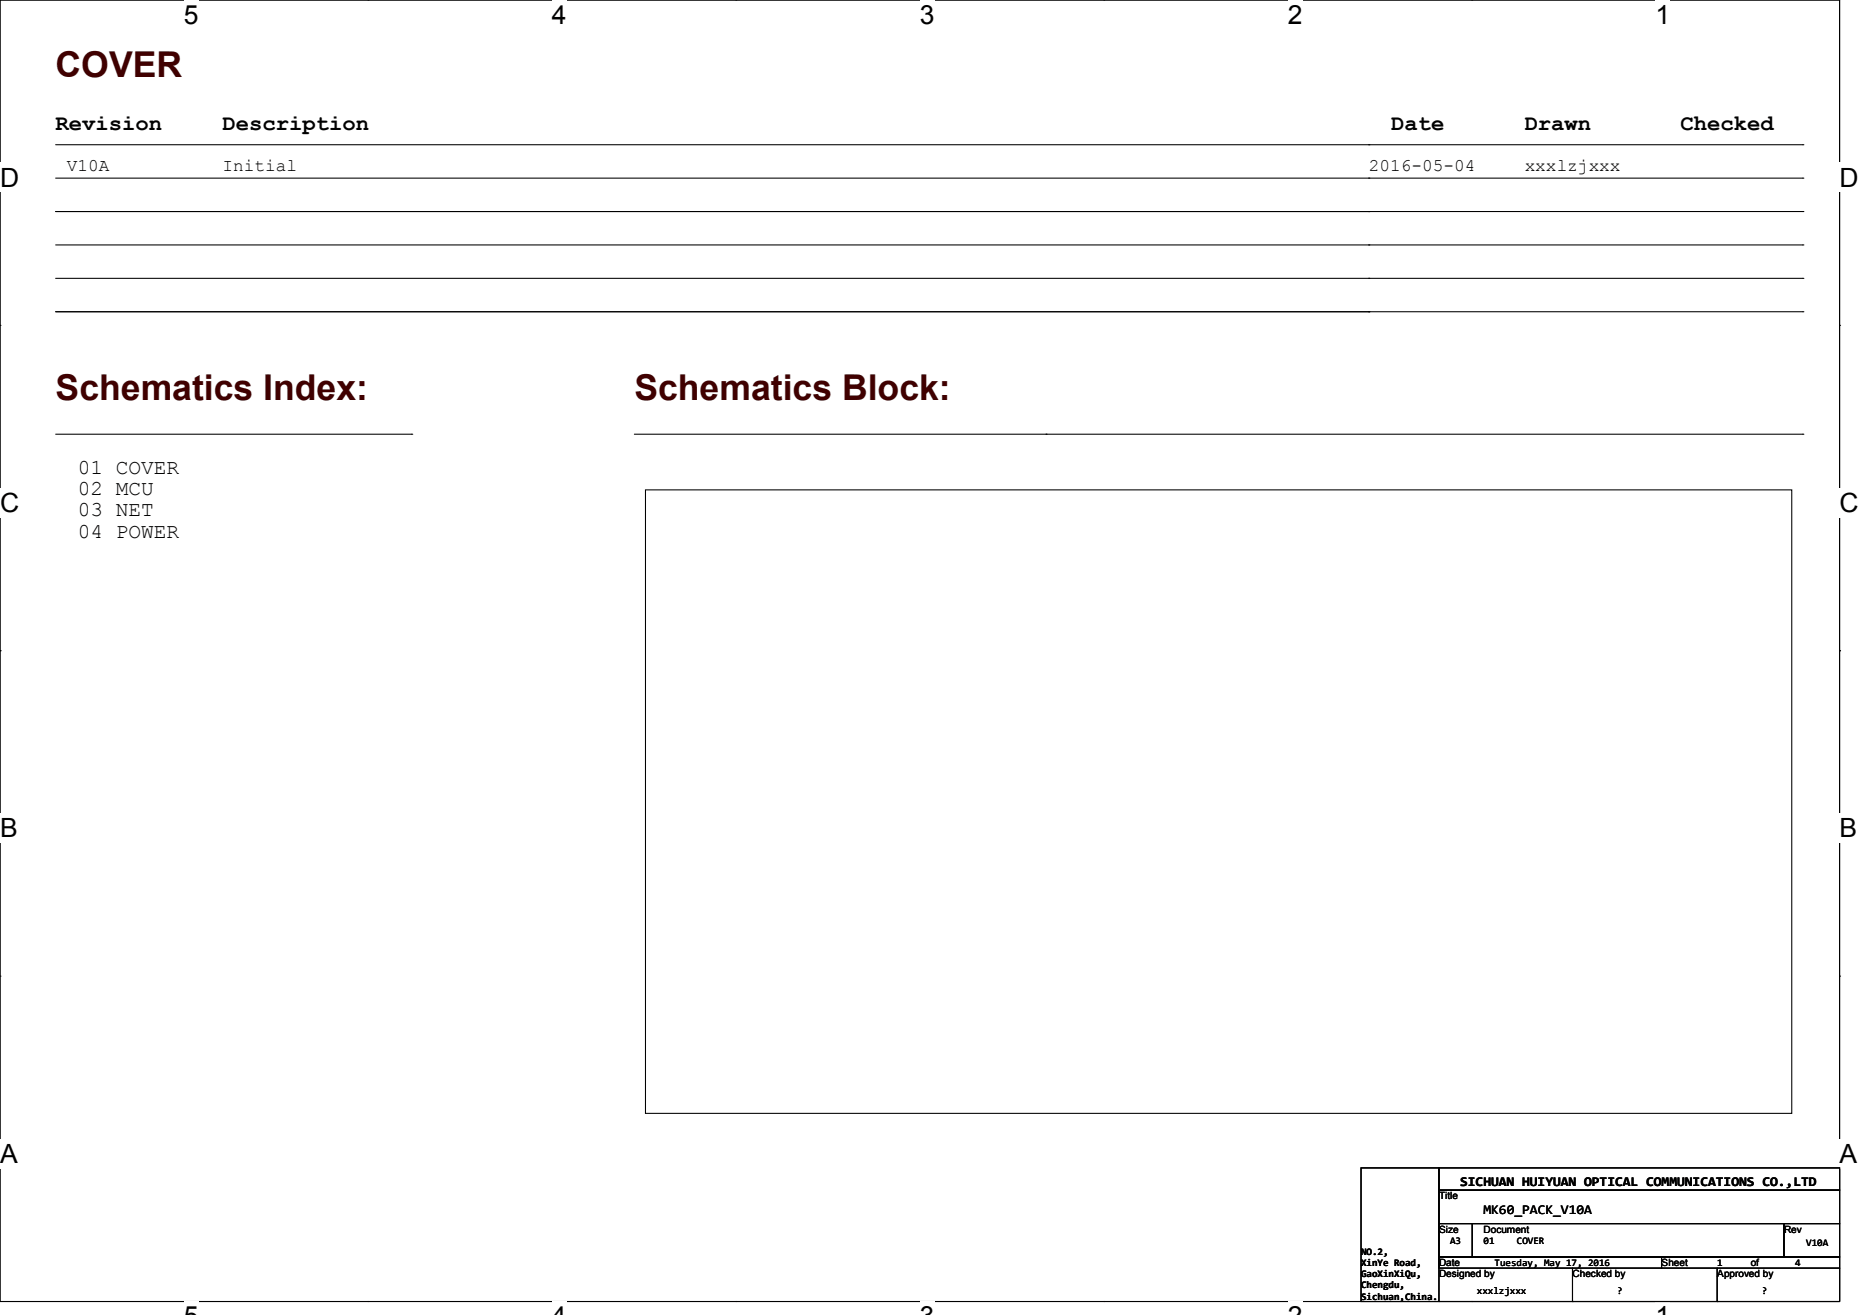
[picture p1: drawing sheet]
<svg xmlns="http://www.w3.org/2000/svg" width="297mm" height="210mm" viewBox="0 0 297 210" stroke-linecap="round" stroke-linejoin="round" font-family="sans-serif">
<defs><g id="words">
<g font-size="5.7" fill="#400000">
<text x="8.9" y="12.3">COVER</text>
<text x="8.9" y="63.8">Schematics Index:</text>
<text x="101.3" y="63.8">Schematics Block:</text>
</g>
<g font-size="4.2">
<text x="29.4" y="3.8">5</text>
<text x="88.2" y="3.8">4</text>
<text x="147" y="3.8">3</text>
<text x="205.7" y="3.8">2</text>
<text x="264.5" y="3.8">1</text>
<text x="0" y="29.8">D</text>
<text x="293.9" y="29.8">D</text>
<text x="0" y="81.8">C</text>
<text x="293.9" y="81.8">C</text>
<text x="0" y="133.7">B</text>
<text x="293.9" y="133.7">B</text>
<text x="0" y="185.7">A</text>
<text x="293.9" y="185.7">A</text>
</g>
<g font-size="3.5">
<text x="8.9" y="20.7">Revision</text>
<text x="35.6" y="20.7">Description</text>
<text x="222.3" y="20.7">Date</text>
<text x="243.6" y="20.7">Drawn</text>
<text x="268.5" y="20.7">Checked</text>
</g>
<g font-size="3.4">
<text x="12.4" y="75.7">01 COVER</text>
<text x="12.4" y="79.1">02 MCU</text>
<text x="12.4" y="82.5">03 NET</text>
<text x="12.4" y="85.8">04 POWER</text>
</g>
<g font-size="2.8">
<text x="10.7" y="27.3">V10A</text>
<text x="35.6" y="27.3">Initial</text>
<text x="218.7" y="27.3">2016-05-04</text>
<text x="243.6" y="27.3">xxxlzjxxx</text>
</g>
<g font-size="2.1">
<text x="233.3" y="189.4">SICHUAN HUIYUAN OPTICAL COMMUNICATIONS CO.,LTD</text>
<text x="237" y="193.8">MK60_PACK_V10A</text>
</g>
<g font-size="1.6">
<text x="229.9" y="191.5">Title</text>
<text x="229.9" y="196.8">Size</text>
<text x="237" y="196.8">Document</text>
<text x="285" y="196.8">Rev</text>
<text x="217.4" y="200.4">NO.2,</text>
<text x="217.4" y="202.2">XinYe Road,</text>
<text x="217.5" y="204">GaoXinXiQu,</text>
<text x="229.9" y="202.2">Date</text>
<text x="229.9" y="204">Designed by</text>
<text x="231.7" y="198.6">A3</text>
<text x="237" y="198.6">01</text>
<text x="238.8" y="202.2">Tuesday, May 17, 2016</text>
<text x="242.3" y="198.6">COVER</text>
<text x="251.2" y="204">Checked by</text>
<text x="265.5" y="202.2">Sheet</text>
<text x="274.3" y="202.2">1</text>
<text x="274.4" y="204">Approved by</text>
<text x="279.7" y="202.2">of</text>
<text x="286.8" y="202.2">4</text>
<text x="288.6" y="199">V10A</text>
<text x="217.4" y="205.8">Chengdu,</text>
<text x="217.4" y="207.5">Sichuan,China.</text>
<text x="236" y="206.7">xxxlzjxxx</text>
<text x="258.3" y="206.7">?</text>
<text x="281.5" y="206.7">?</text>
</g>
</g></defs>
<path d="M0 0h293.9v207.8h-293.9z" fill="none" stroke="#000" stroke-width=".17"/>
<g fill="#fff">
<path d="M29.4 0h2.3v4.7h-2.3z"/>
<path d="M29.4 207.8h2.3v2.2h-2.3z"/>
</g>
<path d="M58.8 0h.1M58.8 207.8h.1" fill="none" stroke="#000" stroke-width=".17"/>
<g fill="#fff">
<path d="M88.2 0h2.3v4.7h-2.3z"/>
<path d="M88.2 207.8h2.3v2.2h-2.3z"/>
</g>
<path d="M117.6 0h.1M117.6 207.8h.1" fill="none" stroke="#000" stroke-width=".17"/>
<g fill="#fff">
<path d="M146.9 0h2.4v4.7h-2.4z"/>
<path d="M146.9 207.8h2.4v2.2h-2.4z"/>
</g>
<path d="M176.3 0h.1M176.3 207.8h.1" fill="none" stroke="#000" stroke-width=".17"/>
<g fill="#fff">
<path d="M205.7 0h2.4v4.7h-2.4z"/>
<path d="M205.7 207.8h2.4v2.2h-2.4z"/>
</g>
<path d="M235.1 0h.1M235.1 207.8h.1" fill="none" stroke="#000" stroke-width=".17"/>
<g fill="#fff">
<path d="M264.5 0h2.4v4.7h-2.4z"/>
<path d="M264.5 207.8h2.4v2.2h-2.4z"/>
<path d="M0 26h3.1v4.7h-3.1z"/>
<path d="M293.9 26h3.1v4.7h-3.1z"/>
<path d="M0 77.9h3.1v4.8h-3.1z"/>
<path d="M293.9 77.9h3.1v4.8h-3.1z"/>
</g>
<path d="M0 52h.1M293.9 52h.1" fill="none" stroke="#000" stroke-width=".17"/>
<g fill="#fff">
<path d="M0 129.9h2.8v4.7h-2.8z"/>
<path d="M293.9 129.9h2.8v4.7h-2.8z"/>
</g>
<path d="M0 103.9h.1M293.9 103.9h.1" fill="none" stroke="#000" stroke-width=".17"/>
<g fill="#fff">
<path d="M0 181.9h2.8v4.7h-2.8z"/>
<path d="M293.9 181.9h2.8v4.7h-2.8z"/>
</g>
<g fill="none" stroke="#000" stroke-width=".17">
<path d="M8.9 33.8h279.1M8.9 23.1h279.1M8.9 28.4h279.1M8.9 39.1h279.1M218.7 33.8h.1M218.7 23.1h.1M218.7 28.4h.1M218.7 39.1h.1M288 23.1h.1M288 28.4h.1M288 33.8h.1M288 39.1h.1"/>
<path d="M8.9 49.8h279.1M8.9 44.4h279.1M218.7 49.8h.1M218.7 44.4h.1M288 44.4h.1M288 49.8h.1M8.9 69.3h56.9M65.8 69.3h.1M101.3 69.3h186.7M103.1 78.2h183.2v99.6h-183.2zM167.1 69.3h.1M288 69.3h.1"/>
<path d="M0 155.9h.1M293.9 155.9h.1M217.4 186.5h12.5v21.3h-12.5zM229.9 186.5h64v3.6h-64zM229.9 190.1h64v5.3h-64zM229.9 195.4h5.3v5.3h-5.3zM235.2 195.4h49.8v5.3h-49.8zM285 195.4h8.9v5.3h-8.9zM229.9 200.7h35.6v1.8h-35.6zM251.2 207.8h.1M251.2 202.5v5.3M265.5 200.7h28.4v1.8h-28.4z"/>
<path d="M274.3 207.8h.1M274.3 202.5v5.3M293.9 202.5v5.3h-64"/>
</g>
<use href="#words"/>
</svg>
